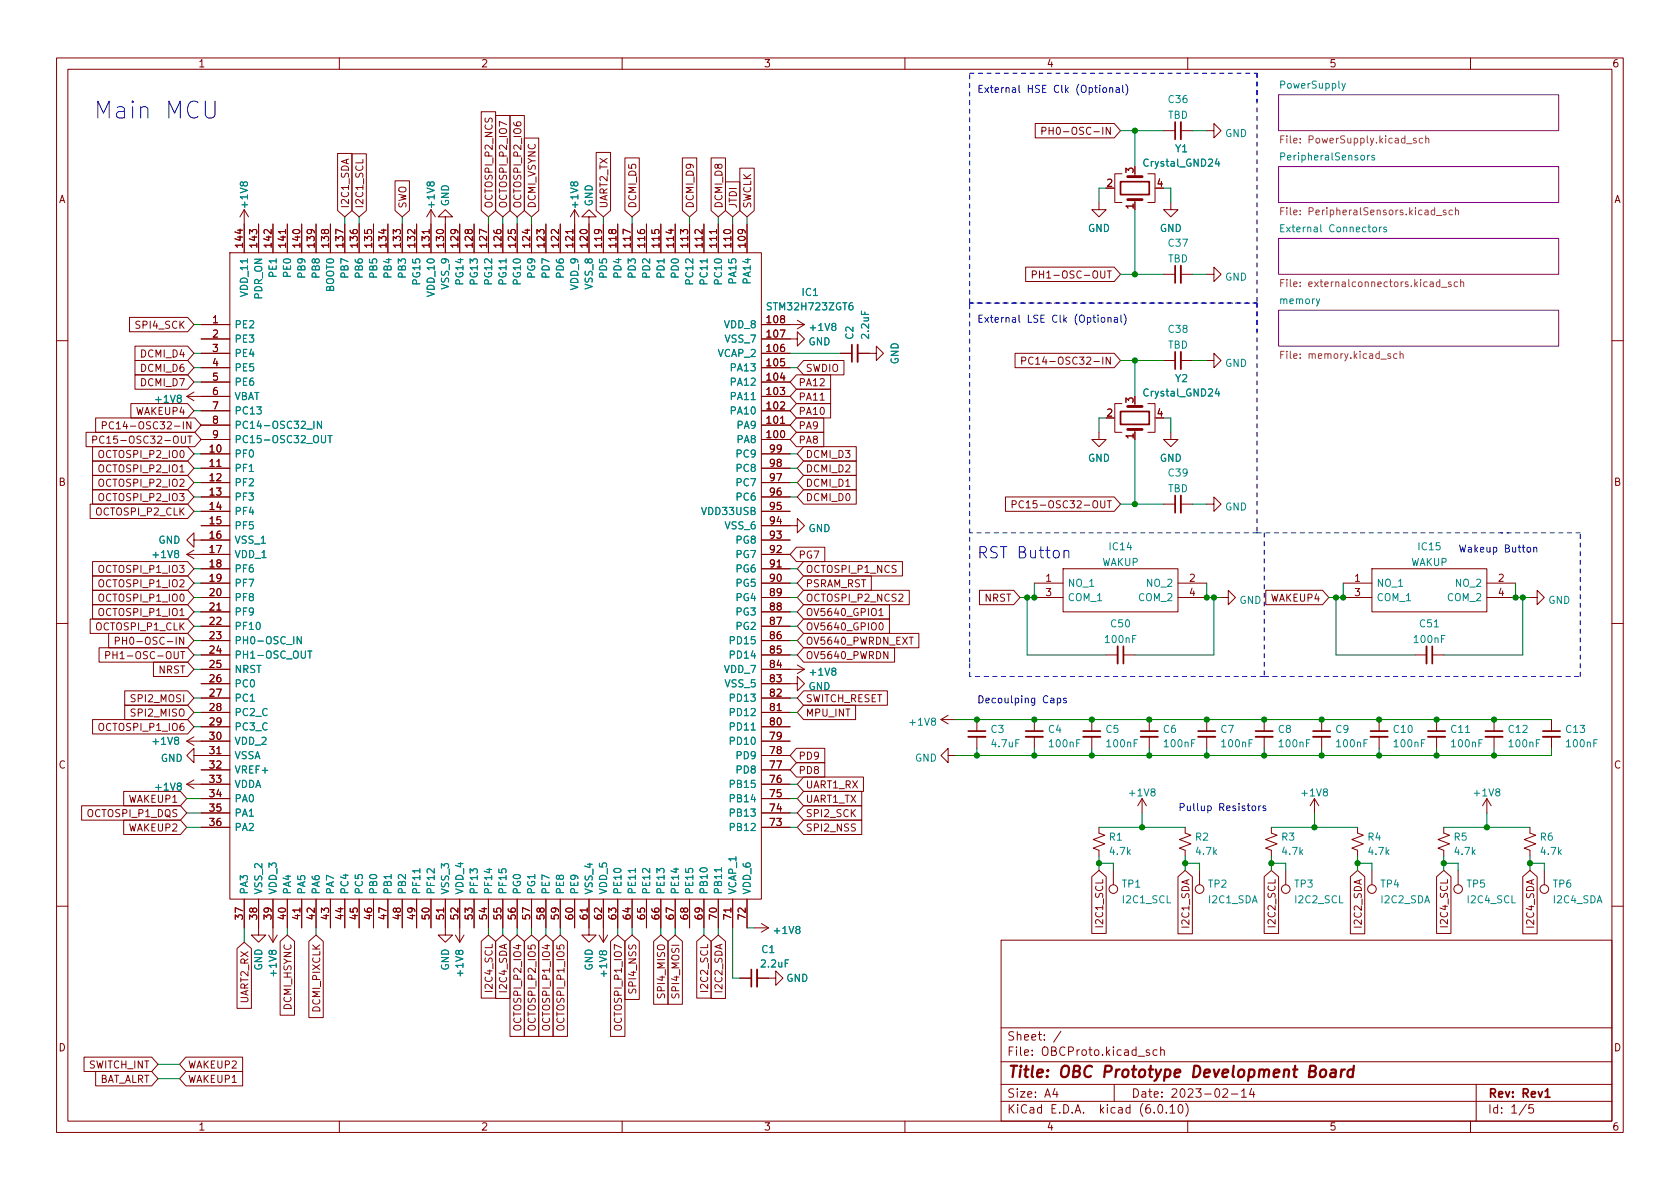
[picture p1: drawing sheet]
<svg xmlns="http://www.w3.org/2000/svg" width="297mm" height="210mm" viewBox="0 0 297 210" stroke-linecap="round" stroke-linejoin="round" font-family="sans-serif">
<defs><g id="words">
<text font-size="4.2" fill="#0000c2" x="16.5" y="21">Main MCU</text>
<text font-size="2.8" fill="#0000c2" x="172.7" y="98.8">RST Button</text>
<text font-size="2.8" fill="#840000" x="178" y="190.6">Title: OBC Prototype Development Board</text>
<g font-size="2.1" fill="#840000">
<text x="178" y="184">Sheet: /</text>
<text x="178" y="186.7">File: OBCProto.kicad_sch</text>
<text x="178" y="196.9">KiCad E.D.A. kicad (6.0.10)</text>
<text x="178" y="194.1">Size: A4</text>
<text x="200" y="194.1">Date: 2023-02-14</text>
<text x="263" y="194.1">Rev: Rev1</text>
<text x="263" y="196.9">Id: 1/5</text>
</g>
<g font-size="1.8" fill="#840000">
<text x="35" y="11.9">1</text>
<text x="85" y="11.9">2</text>
<text x="135" y="11.9">3</text>
<text x="185" y="11.9">4</text>
<text x="235" y="11.9">5</text>
<text x="285" y="11.9">6</text>
<text x="186.5" y="23.8">PH0-OSC-IN</text>
<text x="10.3" y="35.9">A</text>
<text x="195.7" y="33">2</text>
<text x="200.4" y="30.6" transform="rotate(-90 200.4 30.6)">3</text>
<text x="204.6" y="33">4</text>
<text x="285.3" y="35.9">A</text>
<text x="61.7" y="36.9" transform="rotate(-90 61.7 36.9)">I2C1_SDA</text>
<text x="64.2" y="36.9" transform="rotate(-90 64.2 36.9)">I2C1_SCL</text>
<text x="71.8" y="36.9" transform="rotate(-90 71.8 36.9)">SWO</text>
<text x="87.1" y="36.9" transform="rotate(-90 87.1 36.9)">OCTOSPI_P2_NCS</text>
<text x="89.6" y="36.9" transform="rotate(-90 89.6 36.9)">OCTOSPI_P2_IO7</text>
<text x="92.2" y="36.9" transform="rotate(-90 92.2 36.9)">OCTOSPI_P2_IO6</text>
<text x="94.7" y="36.9" transform="rotate(-90 94.7 36.9)">DCMI_VSYNC</text>
<text x="107.4" y="36.9" transform="rotate(-90 107.4 36.9)">UART2_TX</text>
<text x="112.5" y="36.9" transform="rotate(-90 112.5 36.9)">DCMI_D5</text>
<text x="122.6" y="36.9" transform="rotate(-90 122.6 36.9)">DCMI_D9</text>
<text x="127.7" y="36.9" transform="rotate(-90 127.7 36.9)">DCMI_D8</text>
<text x="130.3" y="36.9" transform="rotate(-90 130.3 36.9)">JTDI</text>
<text x="132.8" y="36.9" transform="rotate(-90 132.8 36.9)">SWCLK</text>
<text x="200.4" y="36.9" transform="rotate(-90 200.4 36.9)">1</text>
<text x="42.9" y="43.6" transform="rotate(-90 42.9 43.6)">144</text>
<text x="45.5" y="43.6" transform="rotate(-90 45.5 43.6)">143</text>
<text x="48" y="43.6" transform="rotate(-90 48 43.6)">142</text>
<text x="50.5" y="43.6" transform="rotate(-90 50.5 43.6)">141</text>
<text x="53.1" y="43.6" transform="rotate(-90 53.1 43.6)">140</text>
<text x="55.6" y="43.6" transform="rotate(-90 55.6 43.6)">139</text>
<text x="58.2" y="43.6" transform="rotate(-90 58.2 43.6)">138</text>
<text x="60.7" y="43.6" transform="rotate(-90 60.7 43.6)">137</text>
<text x="63.2" y="43.6" transform="rotate(-90 63.2 43.6)">136</text>
<text x="65.8" y="43.6" transform="rotate(-90 65.8 43.6)">135</text>
<text x="68.3" y="43.6" transform="rotate(-90 68.3 43.6)">134</text>
<text x="70.9" y="43.6" transform="rotate(-90 70.9 43.6)">133</text>
<text x="73.4" y="43.6" transform="rotate(-90 73.4 43.6)">132</text>
<text x="75.9" y="43.6" transform="rotate(-90 75.9 43.6)">131</text>
<text x="78.5" y="43.6" transform="rotate(-90 78.5 43.6)">130</text>
<text x="81" y="43.6" transform="rotate(-90 81 43.6)">129</text>
<text x="83.6" y="43.6" transform="rotate(-90 83.6 43.6)">128</text>
<text x="86.1" y="43.6" transform="rotate(-90 86.1 43.6)">127</text>
<text x="88.6" y="43.6" transform="rotate(-90 88.6 43.6)">126</text>
<text x="91.2" y="43.6" transform="rotate(-90 91.2 43.6)">125</text>
<text x="93.7" y="43.6" transform="rotate(-90 93.7 43.6)">124</text>
<text x="96.3" y="43.6" transform="rotate(-90 96.3 43.6)">123</text>
<text x="98.8" y="43.6" transform="rotate(-90 98.8 43.6)">122</text>
<text x="101.3" y="43.6" transform="rotate(-90 101.3 43.6)">121</text>
<text x="103.9" y="43.6" transform="rotate(-90 103.9 43.6)">120</text>
<text x="106.4" y="43.6" transform="rotate(-90 106.4 43.6)">119</text>
<text x="109" y="43.6" transform="rotate(-90 109 43.6)">118</text>
<text x="111.5" y="43.6" transform="rotate(-90 111.5 43.6)">117</text>
<text x="114" y="43.6" transform="rotate(-90 114 43.6)">116</text>
<text x="116.6" y="43.6" transform="rotate(-90 116.6 43.6)">115</text>
<text x="119.1" y="43.6" transform="rotate(-90 119.1 43.6)">114</text>
<text x="121.7" y="43.6" transform="rotate(-90 121.7 43.6)">113</text>
<text x="124.2" y="43.6" transform="rotate(-90 124.2 43.6)">112</text>
<text x="126.7" y="43.6" transform="rotate(-90 126.7 43.6)">111</text>
<text x="129.3" y="43.6" transform="rotate(-90 129.3 43.6)">110</text>
<text x="131.8" y="43.6" transform="rotate(-90 131.8 43.6)">109</text>
<text x="184.5" y="49.2">PH1-OSC-OUT</text>
<text x="24.3" y="58.1">SPI4_SCK</text>
<text x="37.6" y="57.1">1</text>
<text x="37.6" y="59.7">2</text>
<text x="135.7" y="59.7">107</text>
<text x="135.7" y="57.1">108</text>
<text x="25.1" y="65.7">DCMI_D6</text>
<text x="25.1" y="63.2">DCMI_D4</text>
<text x="37.6" y="62.2">3</text>
<text x="37.6" y="64.8">4</text>
<text x="135.7" y="64.8">105</text>
<text x="135.7" y="62.2">106</text>
<text x="142.4" y="65.7">SWDIO</text>
<text x="183.5" y="64.5">PC14-OSC32-IN</text>
<text x="25.1" y="68.3">DCMI_D7</text>
<text x="37.6" y="67.3">5</text>
<text x="37.6" y="69.8">6</text>
<text x="135.7" y="69.8">103</text>
<text x="135.7" y="67.3">104</text>
<text x="141.1" y="70.8">PA11</text>
<text x="141.1" y="68.3">PA12</text>
<text x="200.4" y="71.2" transform="rotate(-90 200.4 71.2)">3</text>
<text x="21" y="75.9">PC14-OSC32-IN</text>
<text x="24" y="73.4">WAKEUP4</text>
<text x="37.6" y="72.4">7</text>
<text x="37.6" y="74.9">8</text>
<text x="37.6" y="77.5">9</text>
<text x="135.7" y="77.5">100</text>
<text x="135.7" y="74.9">101</text>
<text x="135.7" y="72.4">102</text>
<text x="141.1" y="73.4">PA10</text>
<text x="141.1" y="75.9">PA9</text>
<text x="195.7" y="73.7">2</text>
<text x="200.4" y="77.6" transform="rotate(-90 200.4 77.6)">1</text>
<text x="204.6" y="73.7">4</text>
<text x="17.9" y="83.5">OCTOSPI_P2_IO1</text>
<text x="17.9" y="81">OCTOSPI_P2_IO0</text>
<text x="19" y="78.4">PC15-OSC32-OUT</text>
<text x="37.1" y="80">10</text>
<text x="37.1" y="82.5">11</text>
<text x="136.2" y="82.5">98</text>
<text x="136.2" y="80">99</text>
<text x="141.1" y="78.4">PA8</text>
<text x="142.4" y="83.5">DCMI_D2</text>
<text x="142.4" y="81">DCMI_D3</text>
<text x="10.3" y="85.9">B</text>
<text x="17.9" y="86.1">OCTOSPI_P2_IO2</text>
<text x="17.9" y="88.6">OCTOSPI_P2_IO3</text>
<text x="37.1" y="85.1">12</text>
<text x="37.1" y="87.6">13</text>
<text x="136.2" y="87.6">96</text>
<text x="136.2" y="85.1">97</text>
<text x="142.4" y="86.1">DCMI_D1</text>
<text x="142.4" y="88.6">DCMI_D0</text>
<text x="181.6" y="89.9">PC15-OSC32-OUT</text>
<text x="285.3" y="85.9">B</text>
<text x="17.1" y="91.1">OCTOSPI_P2_CLK</text>
<text x="37.1" y="90.2">14</text>
<text x="37.1" y="92.7">15</text>
<text x="37.1" y="95.2">16</text>
<text x="136.2" y="95.2">93</text>
<text x="136.2" y="92.7">94</text>
<text x="136.2" y="90.2">95</text>
<text x="17.9" y="101.3">OCTOSPI_P1_IO3</text>
<text x="37.1" y="97.8">17</text>
<text x="37.1" y="100.3">18</text>
<text x="136.2" y="100.3">91</text>
<text x="136.2" y="97.8">92</text>
<text x="141.1" y="98.8">PG7</text>
<text x="142.4" y="101.3">OCTOSPI_P1_NCS</text>
<text x="17.9" y="106.4">OCTOSPI_P1_IO0</text>
<text x="17.9" y="103.8">OCTOSPI_P1_IO2</text>
<text x="37.1" y="102.9">19</text>
<text x="37.1" y="105.4">20</text>
<text x="37.1" y="107.9">21</text>
<text x="136.2" y="107.9">88</text>
<text x="136.2" y="105.4">89</text>
<text x="136.2" y="102.9">90</text>
<text x="142.4" y="106.4">OCTOSPI_P2_NCS2</text>
<text x="142.4" y="103.8">PSRAM_RST</text>
<text x="174.1" y="106.4">NRST</text>
<text x="184.9" y="102.9">1</text>
<text x="184.9" y="105.4">3</text>
<text x="210.3" y="102.9">2</text>
<text x="210.3" y="105.4">4</text>
<text x="224.7" y="106.4">WAKEUP4</text>
<text x="239.5" y="102.9">1</text>
<text x="239.5" y="105.4">3</text>
<text x="264.9" y="102.9">2</text>
<text x="264.9" y="105.4">4</text>
<text x="17.1" y="111.5">OCTOSPI_P1_CLK</text>
<text x="17.9" y="108.9">OCTOSPI_P1_IO1</text>
<text x="37.1" y="110.5">22</text>
<text x="37.1" y="113">23</text>
<text x="136.2" y="113">86</text>
<text x="136.2" y="110.5">87</text>
<text x="142.4" y="108.9">OV5640_GPIO1</text>
<text x="142.4" y="111.5">OV5640_GPIO0</text>
<text x="20.7" y="116.5">PH1-OSC-OUT</text>
<text x="22.6" y="114">PH0-OSC-IN</text>
<text x="28" y="119.1">NRST</text>
<text x="37.1" y="115.6">24</text>
<text x="37.1" y="118.1">25</text>
<text x="136.2" y="118.1">84</text>
<text x="136.2" y="115.6">85</text>
<text x="142.4" y="116.5">OV5640_PWRDN</text>
<text x="142.4" y="114">OV5640_PWRDN_EXT</text>
<text x="23.5" y="124.2">SPI2_MOSI</text>
<text x="37.1" y="120.6">26</text>
<text x="37.1" y="123.2">27</text>
<text x="37.1" y="125.7">28</text>
<text x="136.2" y="125.7">81</text>
<text x="136.2" y="123.2">82</text>
<text x="136.2" y="120.6">83</text>
<text x="142.4" y="124.2">SWITCH_RESET</text>
<text x="17.9" y="129.2">OCTOSPI_P1_IO6</text>
<text x="23.5" y="126.7">SPI2_MISO</text>
<text x="37.1" y="128.3">29</text>
<text x="37.1" y="130.8">30</text>
<text x="136.2" y="130.8">79</text>
<text x="136.2" y="128.3">80</text>
<text x="142.4" y="126.7">MPU_INT</text>
<text x="10.3" y="135.9">C</text>
<text x="37.1" y="133.3">31</text>
<text x="37.1" y="135.9">32</text>
<text x="136.2" y="135.9">77</text>
<text x="136.2" y="133.3">78</text>
<text x="141.1" y="134.3">PD9</text>
<text x="141.1" y="136.9">PD8</text>
<text x="285.3" y="135.9">C</text>
<text x="22.7" y="141.9">WAKEUP1</text>
<text x="37.1" y="138.4">33</text>
<text x="37.1" y="141">34</text>
<text x="37.1" y="143.5">35</text>
<text x="136.2" y="143.5">74</text>
<text x="136.2" y="141">75</text>
<text x="136.2" y="138.4">76</text>
<text x="142.4" y="139.4">UART1_RX</text>
<text x="142.4" y="141.9">UART1_TX</text>
<text x="15.7" y="144.5">OCTOSPI_P1_DQS</text>
<text x="22.7" y="147">WAKEUP2</text>
<text x="37.1" y="146">36</text>
<text x="136.2" y="146">73</text>
<text x="142.4" y="144.5">SPI2_SCK</text>
<text x="142.4" y="147">SPI2_NSS</text>
<text x="42.9" y="162.5" transform="rotate(-90 42.9 162.5)">37</text>
<text x="45.5" y="162.5" transform="rotate(-90 45.5 162.5)">38</text>
<text x="48" y="162.5" transform="rotate(-90 48 162.5)">39</text>
<text x="50.5" y="162.5" transform="rotate(-90 50.5 162.5)">40</text>
<text x="53.1" y="162.5" transform="rotate(-90 53.1 162.5)">41</text>
<text x="55.6" y="162.5" transform="rotate(-90 55.6 162.5)">42</text>
<text x="58.2" y="162.5" transform="rotate(-90 58.2 162.5)">43</text>
<text x="60.7" y="162.5" transform="rotate(-90 60.7 162.5)">44</text>
<text x="63.2" y="162.5" transform="rotate(-90 63.2 162.5)">45</text>
<text x="65.8" y="162.5" transform="rotate(-90 65.8 162.5)">46</text>
<text x="68.3" y="162.5" transform="rotate(-90 68.3 162.5)">47</text>
<text x="70.9" y="162.5" transform="rotate(-90 70.9 162.5)">48</text>
<text x="73.4" y="162.5" transform="rotate(-90 73.4 162.5)">49</text>
<text x="75.9" y="162.5" transform="rotate(-90 75.9 162.5)">50</text>
<text x="78.5" y="162.5" transform="rotate(-90 78.5 162.5)">51</text>
<text x="81" y="162.5" transform="rotate(-90 81 162.5)">52</text>
<text x="83.6" y="162.5" transform="rotate(-90 83.6 162.5)">53</text>
<text x="86.1" y="162.5" transform="rotate(-90 86.1 162.5)">54</text>
<text x="88.6" y="162.5" transform="rotate(-90 88.6 162.5)">55</text>
<text x="91.2" y="162.5" transform="rotate(-90 91.2 162.5)">56</text>
<text x="93.7" y="162.5" transform="rotate(-90 93.7 162.5)">57</text>
<text x="96.3" y="162.5" transform="rotate(-90 96.3 162.5)">58</text>
<text x="98.8" y="162.5" transform="rotate(-90 98.8 162.5)">59</text>
<text x="101.3" y="162.5" transform="rotate(-90 101.3 162.5)">60</text>
<text x="103.9" y="162.5" transform="rotate(-90 103.9 162.5)">61</text>
<text x="106.4" y="162.5" transform="rotate(-90 106.4 162.5)">62</text>
<text x="109" y="162.5" transform="rotate(-90 109 162.5)">63</text>
<text x="111.5" y="162.5" transform="rotate(-90 111.5 162.5)">64</text>
<text x="114" y="162.5" transform="rotate(-90 114 162.5)">65</text>
<text x="116.6" y="162.5" transform="rotate(-90 116.6 162.5)">66</text>
<text x="119.1" y="162.5" transform="rotate(-90 119.1 162.5)">67</text>
<text x="121.7" y="162.5" transform="rotate(-90 121.7 162.5)">68</text>
<text x="124.2" y="162.5" transform="rotate(-90 124.2 162.5)">69</text>
<text x="126.7" y="162.5" transform="rotate(-90 126.7 162.5)">70</text>
<text x="129.3" y="162.5" transform="rotate(-90 129.3 162.5)">71</text>
<text x="131.8" y="162.5" transform="rotate(-90 131.8 162.5)">72</text>
<text x="195" y="163.6" transform="rotate(-90 195 163.6)">I2C1_SCL</text>
<text x="210.3" y="163.8" transform="rotate(-90 210.3 163.8)">I2C1_SDA</text>
<text x="225.5" y="163.6" transform="rotate(-90 225.5 163.6)">I2C2_SCL</text>
<text x="240.8" y="163.8" transform="rotate(-90 240.8 163.8)">I2C2_SDA</text>
<text x="256" y="163.6" transform="rotate(-90 256 163.6)">I2C4_SCL</text>
<text x="271.2" y="163.8" transform="rotate(-90 271.2 163.8)">I2C4_SDA</text>
<text x="43.9" y="177.4" transform="rotate(-90 43.9 177.4)">UART2_RX</text>
<text x="51.5" y="178.5" transform="rotate(-90 51.5 178.5)">DCMI_HSYNC</text>
<text x="56.6" y="178.8" transform="rotate(-90 56.6 178.8)">DCMI_PIXCLK</text>
<text x="87.1" y="175" transform="rotate(-90 87.1 175)">I2C4_SCL</text>
<text x="89.6" y="175.2" transform="rotate(-90 89.6 175.2)">I2C4_SDA</text>
<text x="112.5" y="175.2" transform="rotate(-90 112.5 175.2)">SPI4_NSS</text>
<text x="117.6" y="176.1" transform="rotate(-90 117.6 176.1)">SPI4_MISO</text>
<text x="120.1" y="176.1" transform="rotate(-90 120.1 176.1)">SPI4_MOSI</text>
<text x="125.2" y="175" transform="rotate(-90 125.2 175)">I2C2_SCL</text>
<text x="127.7" y="175.2" transform="rotate(-90 127.7 175.2)">I2C2_SDA</text>
<text x="10.3" y="185.9">D</text>
<text x="92.2" y="181.7" transform="rotate(-90 92.2 181.7)">OCTOSPI_P2_IO4</text>
<text x="94.7" y="181.7" transform="rotate(-90 94.7 181.7)">OCTOSPI_P2_IO5</text>
<text x="97.2" y="181.7" transform="rotate(-90 97.2 181.7)">OCTOSPI_P1_IO4</text>
<text x="99.8" y="181.7" transform="rotate(-90 99.8 181.7)">OCTOSPI_P1_IO5</text>
<text x="109.9" y="181.7" transform="rotate(-90 109.9 181.7)">OCTOSPI_P1_IO7</text>
<text x="285.3" y="185.9">D</text>
<text x="15.7" y="188.9">SWITCH_INT</text>
<text x="17.2" y="191.5">BAT_ALRT</text>
<text x="33.2" y="188.9">WAKEUP2</text>
<text x="33.2" y="191.5">WAKEUP1</text>
<text x="35" y="199.9">1</text>
<text x="85" y="199.9">2</text>
<text x="135" y="199.9">3</text>
<text x="185" y="199.9">4</text>
<text x="235" y="199.9">5</text>
<text x="285" y="199.9">6</text>
</g>
<g font-size="1.8" fill="#0000c2">
<text x="172.7" y="16.4">External HSE Clk (Optional)</text>
<text x="172.7" y="57">External LSE Clk (Optional)</text>
<text x="257.8" y="97.7">Wakeup Button</text>
<text x="172.7" y="124.4">Decoulping Caps</text>
<text x="208.3" y="143.4">Pullup Resistors</text>
</g>
<g font-size="1.8" fill="#008484">
<text x="226.5" y="15.7">PowerSupply</text>
<text x="206.5" y="21">TBD</text>
<text x="206.7" y="18.2">C36</text>
<text x="202.5" y="29.5">Crystal_GND24</text>
<text x="207.8" y="26.9">Y1</text>
<text x="216.6" y="24.2">GND</text>
<text x="226.9" y="28.4">PeripheralSensors</text>
<text x="43.8" y="36.5" transform="rotate(-90 43.8 36.5)">+1V8</text>
<text x="76.8" y="36.5" transform="rotate(-90 76.8 36.5)">+1V8</text>
<text x="79.4" y="36.5" transform="rotate(-90 79.4 36.5)">GND</text>
<text x="102.2" y="36.5" transform="rotate(-90 102.2 36.5)">+1V8</text>
<text x="104.8" y="36.5" transform="rotate(-90 104.8 36.5)">GND</text>
<text x="192.3" y="41">GND</text>
<text x="205" y="41">GND</text>
<text x="227.1" y="41.1">External Connectors</text>
<text x="206.5" y="46.4">TBD</text>
<text x="206.7" y="43.6">C37</text>
<text x="43.8" y="52.1" transform="rotate(-90 43.8 52.1)">VDD_11</text>
<text x="46.4" y="52.8" transform="rotate(-90 46.4 52.8)">PDR_ON</text>
<text x="48.9" y="48.8" transform="rotate(-90 48.9 48.8)">PE1</text>
<text x="51.4" y="48.8" transform="rotate(-90 51.4 48.8)">PE0</text>
<text x="54" y="48.9" transform="rotate(-90 54 48.9)">PB9</text>
<text x="56.5" y="48.9" transform="rotate(-90 56.5 48.9)">PB8</text>
<text x="59.1" y="51.6" transform="rotate(-90 59.1 51.6)">BOOT0</text>
<text x="61.6" y="48.9" transform="rotate(-90 61.6 48.9)">PB7</text>
<text x="64.1" y="48.9" transform="rotate(-90 64.1 48.9)">PB6</text>
<text x="66.7" y="48.9" transform="rotate(-90 66.7 48.9)">PB5</text>
<text x="69.2" y="48.9" transform="rotate(-90 69.2 48.9)">PB4</text>
<text x="71.8" y="48.9" transform="rotate(-90 71.8 48.9)">PB3</text>
<text x="74.3" y="50" transform="rotate(-90 74.3 50)">PG15</text>
<text x="76.8" y="52.1" transform="rotate(-90 76.8 52.1)">VDD_10</text>
<text x="79.4" y="51" transform="rotate(-90 79.4 51)">VSS_9</text>
<text x="81.9" y="50" transform="rotate(-90 81.9 50)">PG14</text>
<text x="84.5" y="50" transform="rotate(-90 84.5 50)">PG13</text>
<text x="87" y="50" transform="rotate(-90 87 50)">PG12</text>
<text x="89.5" y="50" transform="rotate(-90 89.5 50)">PG11</text>
<text x="92.1" y="50" transform="rotate(-90 92.1 50)">PG10</text>
<text x="94.6" y="49" transform="rotate(-90 94.6 49)">PG9</text>
<text x="97.2" y="48.9" transform="rotate(-90 97.2 48.9)">PD7</text>
<text x="99.7" y="48.9" transform="rotate(-90 99.7 48.9)">PD6</text>
<text x="102.2" y="51.2" transform="rotate(-90 102.2 51.2)">VDD_9</text>
<text x="104.8" y="51" transform="rotate(-90 104.8 51)">VSS_8</text>
<text x="107.3" y="48.9" transform="rotate(-90 107.3 48.9)">PD5</text>
<text x="109.9" y="48.9" transform="rotate(-90 109.9 48.9)">PD4</text>
<text x="112.4" y="48.9" transform="rotate(-90 112.4 48.9)">PD3</text>
<text x="114.9" y="48.9" transform="rotate(-90 114.9 48.9)">PD2</text>
<text x="117.5" y="48.9" transform="rotate(-90 117.5 48.9)">PD1</text>
<text x="120" y="48.9" transform="rotate(-90 120 48.9)">PD0</text>
<text x="122.6" y="49.9" transform="rotate(-90 122.6 49.9)">PC12</text>
<text x="125.1" y="49.9" transform="rotate(-90 125.1 49.9)">PC11</text>
<text x="127.6" y="49.9" transform="rotate(-90 127.6 49.9)">PC10</text>
<text x="130.2" y="49.9" transform="rotate(-90 130.2 49.9)">PA15</text>
<text x="132.7" y="49.9" transform="rotate(-90 132.7 49.9)">PA14</text>
<text x="141.9" y="52.3">IC1</text>
<text x="216.6" y="49.6">GND</text>
<text x="226.4" y="53.8">memory</text>
<text x="41.4" y="58">PE2</text>
<text x="128.2" y="58">VDD_8</text>
<text x="136" y="54.9">STM32H723ZGT6</text>
<text x="143.4" y="58.5">+1V8</text>
<text x="150.9" y="60" transform="rotate(-90 150.9 60)">C2</text>
<text x="153.6" y="59.8" transform="rotate(-90 153.6 59.8)">2.2uF</text>
<text x="206.7" y="58.9">C38</text>
<text x="41.4" y="60.6">PE3</text>
<text x="41.4" y="63.1">PE4</text>
<text x="41.4" y="65.7">PE5</text>
<text x="127" y="63.1">VCAP_2</text>
<text x="128.4" y="60.6">VSS_7</text>
<text x="129.4" y="65.7">PA13</text>
<text x="142.9" y="61.1">GND</text>
<text x="158.9" y="64.4" transform="rotate(-90 158.9 64.4)">GND</text>
<text x="206.5" y="61.6">TBD</text>
<text x="216.6" y="64.9">GND</text>
<text x="27.7" y="71.2">+1V8</text>
<text x="41.4" y="68.2">PE6</text>
<text x="41.4" y="70.7">VBAT</text>
<text x="129.4" y="70.7">PA11</text>
<text x="129.4" y="68.2">PA12</text>
<text x="202.5" y="70.1">Crystal_GND24</text>
<text x="207.8" y="67.6">Y2</text>
<text x="41.4" y="73.3">PC13</text>
<text x="41.4" y="75.8">PC14-OSC32_IN</text>
<text x="129.4" y="73.3">PA10</text>
<text x="130.4" y="75.8">PA9</text>
<text x="41.4" y="80.9">PF0</text>
<text x="41.4" y="83.4">PF1</text>
<text x="41.4" y="78.4">PC15-OSC32_OUT</text>
<text x="130.4" y="78.4">PA8</text>
<text x="130.4" y="83.4">PC8</text>
<text x="130.4" y="80.9">PC9</text>
<text x="192.3" y="81.6">GND</text>
<text x="205" y="81.6">GND</text>
<text x="41.4" y="86">PF2</text>
<text x="41.4" y="88.5">PF3</text>
<text x="130.4" y="88.5">PC6</text>
<text x="130.4" y="86">PC7</text>
<text x="206.5" y="87">TBD</text>
<text x="206.7" y="84.3">C39</text>
<text x="41.4" y="91.1">PF4</text>
<text x="41.4" y="93.6">PF5</text>
<text x="124.4" y="91.1">VDD33USB</text>
<text x="128.4" y="93.6">VSS_6</text>
<text x="142.9" y="94.1">GND</text>
<text x="216.6" y="90.3">GND</text>
<text x="27.2" y="98.7">+1V8</text>
<text x="28" y="96.1">GND</text>
<text x="41.4" y="96.1">VSS_1</text>
<text x="41.4" y="98.7">VDD_1</text>
<text x="41.4" y="101.2">PF6</text>
<text x="130.3" y="101.2">PG6</text>
<text x="130.3" y="98.7">PG7</text>
<text x="130.3" y="96.1">PG8</text>
<text x="194.8" y="100.1">WAKUP</text>
<text x="196.3" y="97.3">IC14</text>
<text x="249.4" y="100.1">WAKUP</text>
<text x="250.9" y="97.3">IC15</text>
<text x="41.4" y="103.8">PF7</text>
<text x="41.4" y="106.3">PF8</text>
<text x="130.3" y="106.3">PG4</text>
<text x="130.3" y="103.8">PG5</text>
<text x="188.7" y="103.8">NO_1</text>
<text x="188.7" y="106.3">COM_1</text>
<text x="201.4" y="106.3">COM_2</text>
<text x="202.9" y="103.8">NO_2</text>
<text x="219.1" y="106.8">GND</text>
<text x="243.3" y="103.8">NO_1</text>
<text x="243.3" y="106.3">COM_1</text>
<text x="256" y="106.3">COM_2</text>
<text x="257.5" y="103.8">NO_2</text>
<text x="273.7" y="106.8">GND</text>
<text x="41.4" y="108.8">PF9</text>
<text x="41.4" y="111.4">PF10</text>
<text x="41.4" y="113.9">PH0-OSC_IN</text>
<text x="129.4" y="113.9">PD15</text>
<text x="130.3" y="111.4">PG2</text>
<text x="130.3" y="108.8">PG3</text>
<text x="195.6" y="113.7">100nF</text>
<text x="196.5" y="110.9">C50</text>
<text x="250.2" y="113.7">100nF</text>
<text x="251.1" y="110.9">C51</text>
<text x="41.4" y="116.5">PH1-OSC_OUT</text>
<text x="41.4" y="119">NRST</text>
<text x="128.2" y="119">VDD_7</text>
<text x="129.4" y="116.5">PD14</text>
<text x="143.4" y="119.5">+1V8</text>
<text x="41.4" y="121.5">PC0</text>
<text x="41.4" y="124.1">PC1</text>
<text x="128.4" y="121.5">VSS_5</text>
<text x="129.4" y="124.1">PD13</text>
<text x="142.9" y="122">GND</text>
<text x="27.2" y="131.7">+1V8</text>
<text x="41.4" y="126.6">PC2_C</text>
<text x="41.4" y="129.2">PC3_C</text>
<text x="41.4" y="131.7">VDD_2</text>
<text x="129.4" y="131.7">PD10</text>
<text x="129.4" y="129.2">PD11</text>
<text x="129.4" y="126.6">PD12</text>
<text x="161" y="128.3">+1V8</text>
<text x="175.2" y="129.6">C3</text>
<text x="185.4" y="129.6">C4</text>
<text x="195.6" y="129.6">C5</text>
<text x="205.7" y="129.6">C6</text>
<text x="215.9" y="129.6">C7</text>
<text x="226" y="129.6">C8</text>
<text x="236.2" y="129.6">C9</text>
<text x="246.5" y="129.6">C10</text>
<text x="256.6" y="129.6">C11</text>
<text x="266.8" y="129.6">C12</text>
<text x="276.9" y="129.6">C13</text>
<text x="28.4" y="134.7">GND</text>
<text x="41.4" y="134.2">VSSA</text>
<text x="41.4" y="136.8">VREF+</text>
<text x="130.4" y="136.8">PD8</text>
<text x="130.4" y="134.2">PD9</text>
<text x="161.8" y="134.7">GND</text>
<text x="175.4" y="132.1">4.7uF</text>
<text x="185.7" y="132.1">100nF</text>
<text x="195.8" y="132.1">100nF</text>
<text x="206" y="132.1">100nF</text>
<text x="216.1" y="132.1">100nF</text>
<text x="226.3" y="132.1">100nF</text>
<text x="236.5" y="132.1">100nF</text>
<text x="246.6" y="132.1">100nF</text>
<text x="256.8" y="132.1">100nF</text>
<text x="266.9" y="132.1">100nF</text>
<text x="277.1" y="132.1">100nF</text>
<text x="27.7" y="139.8">+1V8</text>
<text x="41.4" y="139.3">VDDA</text>
<text x="41.4" y="141.9">PA0</text>
<text x="129.4" y="141.9">PB14</text>
<text x="129.4" y="139.3">PB15</text>
<text x="199.8" y="140.8">+1V8</text>
<text x="230.3" y="140.8">+1V8</text>
<text x="260.8" y="140.8">+1V8</text>
<text x="41.4" y="144.4">PA1</text>
<text x="41.4" y="146.9">PA2</text>
<text x="129.4" y="146.9">PB12</text>
<text x="129.4" y="144.4">PB13</text>
<text x="196.1" y="148.6">R1</text>
<text x="211.4" y="148.6">R2</text>
<text x="226.6" y="148.6">R3</text>
<text x="241.9" y="148.6">R4</text>
<text x="257.1" y="148.6">R5</text>
<text x="272.3" y="148.6">R6</text>
<text x="196.3" y="151.2">4.7k</text>
<text x="211.6" y="151.2">4.7k</text>
<text x="226.8" y="151.2">4.7k</text>
<text x="242.1" y="151.2">4.7k</text>
<text x="257.3" y="151.2">4.7k</text>
<text x="272.5" y="151.2">4.7k</text>
<text x="43.8" y="158.2" transform="rotate(-90 43.8 158.2)">PA3</text>
<text x="46.4" y="158.2" transform="rotate(-90 46.4 158.2)">VSS_2</text>
<text x="48.9" y="158.2" transform="rotate(-90 48.9 158.2)">VDD_3</text>
<text x="51.4" y="158.2" transform="rotate(-90 51.4 158.2)">PA4</text>
<text x="54" y="158.2" transform="rotate(-90 54 158.2)">PA5</text>
<text x="56.5" y="158.2" transform="rotate(-90 56.5 158.2)">PA6</text>
<text x="59.1" y="158.2" transform="rotate(-90 59.1 158.2)">PA7</text>
<text x="61.6" y="158.2" transform="rotate(-90 61.6 158.2)">PC4</text>
<text x="64.1" y="158.2" transform="rotate(-90 64.1 158.2)">PC5</text>
<text x="66.7" y="158.2" transform="rotate(-90 66.7 158.2)">PB0</text>
<text x="69.2" y="158.2" transform="rotate(-90 69.2 158.2)">PB1</text>
<text x="71.8" y="158.2" transform="rotate(-90 71.8 158.2)">PB2</text>
<text x="74.3" y="158.2" transform="rotate(-90 74.3 158.2)">PF11</text>
<text x="76.8" y="158.2" transform="rotate(-90 76.8 158.2)">PF12</text>
<text x="79.4" y="158.2" transform="rotate(-90 79.4 158.2)">VSS_3</text>
<text x="81.9" y="158.2" transform="rotate(-90 81.9 158.2)">VDD_4</text>
<text x="84.5" y="158.2" transform="rotate(-90 84.5 158.2)">PF13</text>
<text x="87" y="158.2" transform="rotate(-90 87 158.2)">PF14</text>
<text x="89.5" y="158.2" transform="rotate(-90 89.5 158.2)">PF15</text>
<text x="92.1" y="158.2" transform="rotate(-90 92.1 158.2)">PG0</text>
<text x="94.6" y="158.2" transform="rotate(-90 94.6 158.2)">PG1</text>
<text x="97.2" y="158.2" transform="rotate(-90 97.2 158.2)">PE7</text>
<text x="99.7" y="158.2" transform="rotate(-90 99.7 158.2)">PE8</text>
<text x="102.2" y="158.2" transform="rotate(-90 102.2 158.2)">PE9</text>
<text x="104.8" y="158.2" transform="rotate(-90 104.8 158.2)">VSS_4</text>
<text x="107.3" y="158.2" transform="rotate(-90 107.3 158.2)">VDD_5</text>
<text x="109.9" y="158.2" transform="rotate(-90 109.9 158.2)">PE10</text>
<text x="112.4" y="158.2" transform="rotate(-90 112.4 158.2)">PE11</text>
<text x="114.9" y="158.2" transform="rotate(-90 114.9 158.2)">PE12</text>
<text x="117.5" y="158.2" transform="rotate(-90 117.5 158.2)">PE13</text>
<text x="120" y="158.2" transform="rotate(-90 120 158.2)">PE14</text>
<text x="122.6" y="158.2" transform="rotate(-90 122.6 158.2)">PE15</text>
<text x="125.1" y="158.2" transform="rotate(-90 125.1 158.2)">PB10</text>
<text x="127.6" y="158.2" transform="rotate(-90 127.6 158.2)">PB11</text>
<text x="130.2" y="158.2" transform="rotate(-90 130.2 158.2)">VCAP_1</text>
<text x="132.7" y="158.2" transform="rotate(-90 132.7 158.2)">VDD_6</text>
<text x="198.4" y="156.9">TP1</text>
<text x="198.6" y="159.7">I2C1_SCL</text>
<text x="213.7" y="156.9">TP2</text>
<text x="213.8" y="159.7">I2C1_SDA</text>
<text x="228.9" y="156.9">TP3</text>
<text x="229.1" y="159.7">I2C2_SCL</text>
<text x="244.1" y="156.9">TP4</text>
<text x="244.2" y="159.7">I2C2_SDA</text>
<text x="259.4" y="156.9">TP5</text>
<text x="259.5" y="159.7">I2C4_SCL</text>
<text x="274.6" y="156.9">TP6</text>
<text x="274.7" y="159.7">I2C4_SDA</text>
<text x="137.1" y="165.1">+1V8</text>
<text x="46.4" y="171.6" transform="rotate(-90 46.4 171.6)">GND</text>
<text x="48.9" y="172.4" transform="rotate(-90 48.9 172.4)">+1V8</text>
<text x="79.4" y="171.6" transform="rotate(-90 79.4 171.6)">GND</text>
<text x="81.9" y="172.4" transform="rotate(-90 81.9 172.4)">+1V8</text>
<text x="104.8" y="171.6" transform="rotate(-90 104.8 171.6)">GND</text>
<text x="107.3" y="172.5" transform="rotate(-90 107.3 172.5)">+1V8</text>
<text x="134.7" y="171.1">2.2uF</text>
<text x="134.7" y="168.5">C1</text>
<text x="139" y="173.6">GND</text>
</g>
<g font-size="1.8" fill="#848400">
<text x="227.3" y="25.4">File: PowerSupply.kicad_sch</text>
<text x="227.8" y="38.1">File: PeripheralSensors.kicad_sch</text>
<text x="227.9" y="50.8">File: externalconnectors.kicad_sch</text>
<text x="227.2" y="63.5">File: memory.kicad_sch</text>
</g>
</g></defs>
<g fill="none" stroke="#840000" stroke-width=".18">
<path d="M10 10.2h277v190.1h-277zM12 12.2h273v186.1h-273zM60 10.2v2M85.1 19.8h2.5v17.4l-1.2 1.1-1.3-1.1zM110 10.2v2M160 10.2v2M210 10.2v2M260 10.2v2M43.2 37.1v7.6M43.2 37.1l-.8 1.2M43.2 37.1l.7 1.2M45.7 39.6v5.1"/>
<path d="M48.3 39.6v5.1M50.8 39.6v5.1M53.3 39.6v5.1M55.9 39.6v5.1M58.4 39.6v5.1M59.7 27.1h2.5v10.1l-1.2 1.1-1.3-1.1zM61 39.6v5.1M62.2 27.2h2.6v10l-1.3 1.1-1.3-1.1zM63.5 39.6v5.1M66 39.6v5.1M68.6 39.6v5.1M69.8 32h2.6v5.2l-1.3 1.1-1.3-1.1z"/>
<path d="M71.1 39.6v5.1M73.7 39.6v5.1M76.2 37.1v7.6M76.2 37.1l-.8 1.2M76.2 37.1l.8 1.2M78.7 38.3h1.3l-1.3-1.2-1.2 1.2h1.2v6.4M81.3 39.6v5.1M83.8 39.6v5.1M86.4 39.6v5.1M87.6 20.4h2.6v16.8l-1.3 1.1-1.3-1.1zM88.9 39.6v5.1M90.2 20.4h2.5v16.8l-1.3 1.1-1.2-1.1z"/>
<path d="M91.4 39.6v5.1M92.7 24.4h2.6v12.8l-1.3 1.1-1.3-1.1zM94 39.6v5.1M96.5 39.6v5.1M99.1 39.6v5.1M101.6 37.1v7.6M101.6 37.1l-.8 1.2M101.6 37.1l.8 1.2M104.1 38.3h1.3l-1.3-1.2-1.2 1.2h1.2v6.4M105.4 27h2.6v10.2l-1.3 1.1-1.3-1.1zM106.7 39.6v5.1M109.2 39.6v5.1"/>
<path d="M110.5 27.9h2.5v9.3l-1.2 1.1-1.3-1.1zM111.8 39.6v5.1M114.3 39.6v5.1M116.8 39.6v5.1M119.4 39.6v5.1M120.6 27.9h2.6v9.3l-1.3 1.1-1.3-1.1zM121.9 39.6v5.1M124.5 39.6v5.1M125.7 27.9h2.6v9.3l-1.3 1.1-1.3-1.1zM127 39.6v5.1M128.3 32.2h2.5v5l-1.3 1.1-1.2-1.1zM129.5 39.6v5.1"/>
<path d="M130.8 29.7h2.6v7.5l-1.3 1.1-1.3-1.1zM132.1 39.6v5.1M183 21.8h14l1.1 1.3-1.1 1.3h-14zM184.2 23.2l.6-.1 .1-.2v-.3l-.7-.1v1.3M185.5 23.1h.7M185.5 22.5v1.3M194.3 35.8v1.3h1.3l-1.3 1.2-1.3-1.2h1.3M198.4 30.7h-1.3v5.1h1.3M200.7 30.7v.5M200.7 35.3v.5M202.9 30.7h1.3v5.1h-1.3M205.7 23.1h2.1"/>
<path d="M207 35.8v1.3h1.3l-1.3 1.2-1.3-1.2h1.3M208.8 23.1h2M213.4 23.1h1.2v-1.3l1.3 1.3-1.3 1.3v-1.3M22.9 56.1h10.3l1.1 1.3-1.1 1.3h-10.3zM35.6 57.4h5M35.6 59.9h5M40.6 44.7h94v114.3h-94zM134.6 59.9h6.4v-1.2l1.2 1.2-1.2 1.3v-1.3M134.6 57.4h7.6M141 56.6l1.2 .8M142.2 57.4l-1.2 .8M181.3 47.2h15.7l1.1 1.3-1.1 1.3h-15.7z"/>
<path d="M182.5 48.6l.6-.1 .1-.2v-.3l-.7-.1v1.3M183.8 48.5h.7M183.8 47.9v1.3M205.7 48.5h2.1M208.8 48.5h2M213.4 48.5h1.2v-1.3l1.3 1.3-1.3 1.3v-1.3M10 60.2h2M15.2 76.4h19.2l1.2 1.3-1.2 1.3h-19.2zM16.4 79h16.8l1.1 1.3-1.1 1.2h-16.8zM16.4 77.8l.6-.1 .1-.2v-.3l-.7-.1v1.3M16.9 73.9h17.5l1.2 1.3-1.2 1.2h-17.5zM18.1 75.2h.6l.1-.2v-.3l-.7-.1v1.2"/>
<path d="M18.4 77.2a.6 .6 0 0 0-.8 .5 .6 .6 0 0 0 .5 .7l.3-.1M20.1 74.7a.6 .6 0 0 0-.9 .4 .6 .6 0 0 0 .6 .7l.3-.1M23.1 71.4h10.1l1.1 1.2-1.1 1.3h-10.1zM23.9 66.3h9.3l1.1 1.3-1.1 1.2h-9.3zM23.9 63.7h9.3l1.1 1.3-1.1 1.3h-9.3zM23.9 61.2h9.3l1.1 1.3-1.1 1.2h-9.3zM33 70.1h7.6M33 70.1l1.3 .8M34.3 69.3l-1.3 .8M35.6 77.7h5M35.6 75.2h5M35.6 72.6h5"/>
<path d="M35.6 67.6h5M35.6 65h5M35.6 62.5h5M134.6 77.7h5.1M134.6 75.2h5.1M134.6 72.6h5.1M134.6 70.1h5.1M134.6 67.6h5.1M134.6 65h5.1M134.6 62.5h5.1M140.8 68.8h6.1v2.6h-6.1l-1.1-1.3zM140.8 66.3h6.1v2.5h-6.1l-1.1-1.2z"/>
<path d="M140.8 71.4h6.1v2.5h-6.1l-1.1-1.3zM140.8 73.9h4.8v2.5h-4.8l-1.1-1.2zM140.8 76.4h4.8v2.6h-4.8l-1.1-1.3zM142.1 63.7h7.1v2.6h-7.1l-1.1-1.3zM142.1 79h9.3v2.5h-9.3l-1.1-1.2zM145 70.8h.7M148.6 62.5h2M151.6 62.5h3.3v-1.3l1.3 1.3-1.3 1.2v-1.2M179.5 62.5h17.5l1.1 1.2-1.1 1.3h-17.5zM180.6 63.8l.7-.1 .1-.1-.1-.3-.7-.2v1.3M182.6 63.3a.6 .6 0 0 0-.8 .4 .6 .6 0 0 0 .6 .7l.2-.1M194.3 76.4v1.3h1.3l-1.3 1.3-1.3-1.3h1.3"/>
<path d="M198.4 71.4h-1.3v5h1.3M200.7 71.4v.5M200.7 75.9v.5M202.9 71.4h1.3v5h-1.3M205.7 63.7h2.1M207 76.4v1.3h1.3l-1.3 1.3-1.3-1.3h1.3M208.8 63.7h2M213.4 63.7h1.2v-1.2l1.3 1.2-1.3 1.3v-1.3M285 60.2h2M15.9 89.1h17.3l1.1 1.3-1.1 1.3h-17.3zM16.4 99.3h16.8l1.1 1.3-1.1 1.2h-16.8zM16.4 81.5h16.8l1.1 1.3-1.1 1.3h-16.8z"/>
<path d="M16.4 84.1h16.8l1.1 1.2-1.1 1.3h-16.8zM16.4 86.6h16.8l1.1 1.3-1.1 1.2h-16.8zM33 98h7.6M33 98l1.3 .8M34.3 95.5v-1.3l-1.3 1.3 1.3 1.3v-1.3h6.3M34.3 97.3l-1.3 .7M35.6 80.3h5M35.6 82.8h5M35.6 85.3h5M35.6 87.9h5M35.6 90.4h5M35.6 93h5"/>
<path d="M134.6 93h6.4v-1.3l1.2 1.3-1.2 1.2v-1.2M134.6 80.3h5.1M134.6 82.8h5.1M134.6 85.3h5.1M134.6 87.9h5.1M134.6 90.4h5.1M134.6 95.5h5.1M134.6 98h5.1M140.8 96.8h5v2.5h-5l-1.1-1.3zM142.1 84.1h9.3v2.5h-9.3l-1.1-1.3zM142.1 81.5h9.3v2.6h-9.3l-1.1-1.3zM142.1 86.6h9.3v2.5h-9.3l-1.1-1.2z"/>
<path d="M142.1 99.3h17.5v2.5h-17.5l-1.1-1.2zM177.8 87.9h19.2l1.1 1.2-1.1 1.3h-19.2zM179 89.2l.6-.1 .1-.1-.1-.3-.6-.2v1.3M181 88.7a.6 .6 0 0 0-.9 .4 .6 .6 0 0 0 .6 .7l.3-.1M205.7 89.1h2.1M208.8 89.1h2M213.4 89.1h1.2v-1.2l1.3 1.2-1.3 1.3v-1.3M10 110.2h2M15.9 109.5h17.3l1.1 1.2-1.1 1.3h-17.3zM16.4 106.9h16.8l1.1 1.3-1.1 1.3h-16.8zM16.4 104.4h16.8l1.1 1.3-1.1 1.2h-16.8zM16.4 101.8h16.8l1.1 1.3-1.1 1.3h-16.8z"/>
<path d="M17.5 114.5h15.7l1.1 1.3-1.1 1.3h-15.7zM18.7 115.9l.6-.1 .1-.2v-.3l-.7-.1v1.3M19.2 112h14l1.1 1.3-1.1 1.2h-14zM20 115.8h.7M20 115.2v1.3M20.4 113.3h.6l.1-.2v-.3l-.7-.1v1.2M21.7 113.3h.7M21.7 112.7v1.2M27.1 117.1h6.1l1.1 1.3-1.1 1.2h-6.1zM35.6 100.6h5M35.6 103.1h5M35.6 105.7h5"/>
<path d="M35.6 108.2h5M35.6 110.7h5M35.6 113.3h5M35.6 115.8h5M35.6 118.4h5M134.6 100.6h5.1M134.6 103.1h5.1M134.6 105.7h5.1M134.6 108.2h5.1M134.6 110.7h5.1M134.6 113.3h5.1M134.6 115.8h5.1"/>
<path d="M134.6 118.4h7.6M141 117.6l1.2 .8M142.1 106.9h15.2v2.6h-15.2l-1.1-1.3zM142.1 114.5h16.1v2.6h-16.1l-1.1-1.3zM142.1 104.4h18.7v2.5h-18.7l-1.1-1.2zM142.1 101.8h12v2.6h-12l-1.1-1.3zM142.1 109.5h15.2v2.5h-15.2l-1.1-1.3zM142.1 112h20.4v2.5h-20.4l-1.1-1.2zM142.2 118.4l-1.2 .7M155.4 108l.4-.4v1.3M155.4 108.9h.7M155.5 110.3l.2-.2a.68 .68 0 0 1 .5 .7 .68 .68 0 0 1-.5 .6l-.2-.1-.1-.4z"/>
<path d="M173.2 104.4h6l1.1 1.3-1.1 1.2h-6zM182.9 103.1h5.1M182.9 105.7h5.1M188 100.6h20.3v7.6h-20.3zM195.6 115.8h2M198.6 115.8h2.1M208.3 103.1h5.1M208.3 105.7h5.1M215.9 105.7h1.3v-1.3l1.2 1.3-1.2 1.2v-1.2M223.8 104.4h10l1.1 1.3-1.1 1.2h-10zM237.5 103.1h5.1M237.5 105.7h5.1"/>
<path d="M242.6 100.6h20.3v7.6h-20.3zM250.2 115.8h2M253.2 115.8h2.1M262.9 103.1h5.1M262.9 105.7h5.1M270.5 105.7h1.3v-1.3l1.2 1.3-1.2 1.2v-1.2M285 110.2h2M16.4 127.2h16.8l1.1 1.3-1.1 1.3h-16.8zM21.9 139.9h10l1.1 1.3-1.1 1.3h-10zM22.1 124.7h11.1l1.1 1.3-1.1 1.2h-11.1zM22.1 122.2h11.1l1.1 1.2-1.1 1.3h-11.1zM33 131.1h7.6"/>
<path d="M33 138.7h7.6M33 138.7l1.3 .7M33 131.1l1.3 .7M34.3 133.6v-1.3l-1.3 1.3 1.3 1.3v-1.3h6.3M34.3 137.9l-1.3 .8M34.3 130.3l-1.3 .8M35.6 120.9h5M35.6 123.4h5M35.6 126h5M35.6 128.5h5M35.6 136.1h5M134.6 120.9h6.4v-1.3l1.2 1.3-1.2 1.3v-1.3"/>
<path d="M134.6 123.4h5.1M134.6 126h5.1M134.6 128.5h5.1M134.6 131.1h5.1M134.6 133.6h5.1M134.6 136.1h5.1M134.6 138.7h5.1M140.8 132.3h5v2.6h-5l-1.1-1.3zM140.8 134.9h5v2.5h-5l-1.1-1.3zM142.1 122.2h14.8v2.5h-14.8l-1.1-1.3zM142.1 137.4h10.6v2.5h-10.6l-1.1-1.2zM142.1 139.9h10.3v2.6h-10.3l-1.1-1.3z"/>
<path d="M142.1 124.7h9.2v2.5h-9.2l-1.1-1.2zM166.4 127.2l1.2 .8M166.4 127.2h2.5M167.6 133.6v-1.3l-1.2 1.3 1.2 1.3v-1.3h1.3M167.6 126.5l-1.2 .7M172.7 127.2v2.1M172.7 130.3v2M182.9 127.2v2.1M182.9 130.3v2M193 127.2v2.1M193 130.3v2M203.2 127.2v2.1"/>
<path d="M203.2 130.3v2M213.4 127.2v2.1M213.4 130.3v2M223.5 127.2v2.1M223.5 130.3v2M233.7 127.2v2.1M233.7 130.3v2M243.8 127.2v2.1M243.8 130.3v2M254 127.2v2.1M254 130.3v2M264.2 127.2v2.1"/>
<path d="M264.2 130.3v2M274.3 127.2v2.1M274.3 130.3v2M14.4 142.5h17.5l1.1 1.3-1.1 1.2h-17.5zM21.9 145h10l1.1 1.3-1.1 1.3h-10zM35.6 141.2h5M35.6 143.8h5M35.6 146.3h5M43.2 159v5.1M45.7 159v6.3h1.3l-1.3 1.3-1.3-1.3h1.3M48.3 159v7.6M50.8 159v5.1"/>
<path d="M53.3 159v5.1M55.9 159v5.1M58.4 159v5.1M61 159v5.1M63.5 159v5.1M66 159v5.1M68.6 159v5.1M71.1 159v5.1M73.7 159v5.1M76.2 159v5.1M78.7 159v6.3h1.3l-1.3 1.3-1.2-1.3h1.2M81.3 159v7.6"/>
<path d="M83.8 159v5.1M86.4 159v5.1M88.9 159v5.1M91.4 159v5.1M94 159v5.1M96.5 159v5.1M99.1 159v5.1M101.6 159v5.1M104.1 159v6.3h1.3l-1.3 1.3-1.2-1.3h1.2M106.7 159v7.6M109.2 159v5.1M111.8 159v5.1"/>
<path d="M114.3 159v5.1M116.8 159v5.1M119.4 159v5.1M121.9 159v5.1M124.5 159v5.1M127 159v5.1M129.5 159v5.1M132.1 159v5.1M134.6 141.2h5.1M134.6 143.8h5.1M134.6 146.3h5.1M142.1 142.5h10.3v2.5h-10.3l-1.1-1.2z"/>
<path d="M142.1 145h10.3v2.6h-10.3l-1.1-1.3zM193 155l1.3-1.1 1.3 1.1v10.1h-2.6zM194.3 146.3v1l1 .4-2 .8 2 .7-2 .8 1 .4v1M196.8 153.9v2.6M201.9 141.2l-.7 1.3M201.9 141.2v2.6M201.9 141.2l.8 1.3M208.3 155l1.2-1.1 1.3 1.1v10.1h-2.5zM209.5 146.3v1l1.1 .4-2.1 .8 2.1 .7-2.1 .8 1 .4v1M212.1 153.9v2.6M223.5 155l1.3-1.1 1.3 1.1v10.1h-2.6zM224.8 146.3v1l1 .4-2 .8 2 .7-2 .8 1 .4v1"/>
<path d="M227.3 153.9v2.6M232.4 141.2l-.8 1.3M232.4 141.2v2.6M232.4 141.2l.8 1.3M238.8 155l1.2-1.1 1.3 1.1v10.1h-2.5zM240 146.3v1l1 .4-2 .8 2 .7-2 .8 1 .4v1M242.6 153.9v2.6M254 155l1.3-1.1 1.2 1.1v10.1h-2.5zM255.3 146.3v1l1 .4-2 .8 2 .7-2 .8 1 .4v1M257.8 153.9v2.6M262.9 141.2l-.8 1.3M262.9 141.2v2.6"/>
<path d="M262.9 141.2l.8 1.3M269.2 155l1.3-1.1 1.3 1.1v10.1h-2.6zM270.5 146.3v1l1 .4-2 .8 2 .7-2 .8 1 .4v1M273 153.9v2.6M10 160.2h2M41.9 167.7l1.3-1.1 1.3 1.1v10.6h-2.6zM47.5 165.3l.8 1.3M49 165.3l-.7 1.3M49.5 166.5l1.3-1.2 1.3 1.2v13h-2.6zM54.6 166.5l1.3-1.2 1.3 1.2v13.4h-2.6zM80.5 165.3l.8 1.3M82 165.3l-.7 1.3"/>
<path d="M85.1 166.5l1.3-1.2 1.2 1.2v10h-2.5zM87.6 166.5l1.3-1.2 1.3 1.2v10.1h-2.6zM90.2 166.5l1.2-1.2 1.3 1.2v16.8h-2.5zM92.7 166.5l1.3-1.2 1.3 1.2v16.8h-2.6zM95.2 166.5l1.3-1.2 1.3 1.2v16.8h-2.6zM97.8 166.5l1.3-1.2 1.2 1.2v16.8h-2.5zM105.9 165.3l.8 1.3M107.4 165.3l-.7 1.3M107.9 166.5l1.3-1.2 1.3 1.2v16.8h-2.6zM110.5 166.5l1.3-1.2 1.2 1.2v10.2h-2.5zM115.6 166.5l1.2-1.2 1.3 1.2v11.1h-2.5zM118.1 166.5l1.3-1.2 1.3 1.2v11.1h-2.6z"/>
<path d="M123.2 166.5l1.3-1.2 1.2 1.2v10h-2.5zM125.7 166.5l1.3-1.2 1.3 1.2v10.1h-2.6zM130.8 173h2M133.3 164.1h2.6M133.9 173h3.3v-1.3l1.2 1.3-1.2 1.2v-1.2M134.6 163.3l1.3 .8M135.9 164.1l-1.3 .7M177 166.3h108v32h-108zM285 160.2h2M14.9 186.9h11.9l1.1 1.3-1.1 1.3h-11.9zM16.9 189.5h9.9l1.1 1.2-1.1 1.3h-9.9zM32.9 186.9h10v2.6h-10l-1.2-1.3z"/>
<path d="M32.9 189.5h10v2.5h-10l-1.2-1.3zM60 198.3v2M110 198.3v2M160 198.3v2M177 194.8h108M177 191.8h108M177 187.8h108M177 181.8h108M186.5 192.5l-.4 1h1M186.9 193v1M187.6 182.4l-1.3 1.9M197 191.8v3"/>
<path d="M203.2 185.7l-.3-.1-.3 .2 .1 .3 .5 .1v.4h-.6M204.6 185.7l-.5-.1-.2 .3v.4l.1 .3h.6M204.9 195.4l.2-.1a.81 .81 0 0 1 .6 .7 .81 .81 0 0 1-.3 .8h-.2a.81 .81 0 0 1-.6-.6 .81 .81 0 0 1 .3-.8zM205.2 185.8l.2-.2 .4 .1 .1 .9M205.2 185.1v1.5M206.2 196.7v.1M206.9 195.8l.4-.5v1.5M206.9 196.8h.8M208.5 195.4l.1-.1a.81 .81 0 0 1 .6 .7 .81 .81 0 0 1-.3 .8h-.1a.81 .81 0 0 1-.6-.6 .81 .81 0 0 1 .3-.8zM209.6 195.1a1.72 1.72 0 0 1 0 2.3M210 198.3v2M216.2 192.7l.6-.2 .2 .2 .1 .3-1 1h1"/>
<path d="M217.7 193.5h1.2M219.5 193l.4-.5v1.5M219.5 194h.9M221.3 192.5l-.4 1h1M221.6 193v1M260 198.3v2M261 191.8v6.5M269.9 195.3l-1.3 1.9M271.1 195.3h-.7l-.1 .7 .2-.1 .5 .1 .2 .2-.1 .5-.2 .1-.6-.1"/>
<circle cx="196.8" cy="157.2" r=".76"/>
<circle cx="212.1" cy="157.2" r=".76"/>
<circle cx="227.3" cy="157.2" r=".76"/>
<circle cx="242.6" cy="157.2" r=".76"/>
<circle cx="257.8" cy="157.2" r=".76"/>
<circle cx="273.1" cy="157.2" r=".76"/>
</g>
<g fill="none" stroke="#840000" stroke-width=".3">
<path d="M198.1 32.1h5.1v2.3h-5.1zM207.8 21.6v3M207.8 47v3M150.6 61v3M198.1 72.8h5.1v2.3h-5.1zM207.8 62.2v3.1M207.8 87.6v3.1M198.6 114.3v3M253.2 114.3v3M171.2 129.3h3M181.4 129.3h3M191.5 129.3h3.1"/>
<path d="M201.7 129.3h3M211.8 129.3h3.1M222 129.3h3M232.2 129.3h3M242.3 129.3h3.1M252.5 129.3h3M262.6 129.3h3.1M272.8 129.3h3M132.8 171.4v3.1M273.2 193l.4-.5v1.5M273.2 194h.9"/>
</g>
<path d="M233.6 189.3a.52 .52 0 0 1 .5-.2 .52 .52 0 0 1 .4 .4l-.1 .6a.55 .55 0 0 1-.5 .4 .55 .55 0 0 1-.5-.4zM235.4 189.2l.2-.1 .5 .1v1.3M236.2 189.6l-.7 .1a.4 .4 0 0 0-.3 .3 .4 .4 0 0 0 .2 .5l.7-.1M237.2 189.1l-.2 1.4M237.8 189.1l-.4 .1-.2 .3M239.3 189.2a.66 .66 0 0 0-1 .3l-.1 .6 .2 .3 .2 .1 .5-.1M239.4 188.5l-.3 2" fill="none" stroke="#840000" stroke-width=".4"/>
<g fill="#fff" stroke="#fff" stroke-width=".18">
<path d="M226.1 29.5h49.5v6.3h-49.5z"/>
<path d="M226.1 54.9h49.5v6.3h-49.5z"/>
<path d="M226.1 42.2h49.5v6.3h-49.5z"/>
<path d="M226.1 16.8h49.5v6.3h-49.5z"/>
</g>
<path d="M226.1 16.8h49.5v6.3h-49.5zM226.1 29.5h49.5v6.3h-49.5zM226.1 54.9h49.5v6.3h-49.5zM226.1 42.2h49.5v6.3h-49.5z" fill="none" stroke="#840084" stroke-width=".18"/>
<g fill="none" stroke="#008484" stroke-width=".18">
<path d="M237.3 14.8l.3 .8M237.9 14.8l-.5 1.1-.1 .1M215.2 28.1l-.3 .9h.8M215.5 28.6v.8M226.4 27.7l.6-.1 .2-.1-.1-.4-.7-.1v1.3M227 39.7h-.6v1.3h.6M242.2 27.5l-.4 .2M243 27.5h-.3l-.2 .1 .1 .2 .4 .1v.3h-.5M226.4 40.3h.5M243.9 40.2v.8M244.3 40.2l-.4 .2M245.1 40.2h-.3l-.2 .1 .1 .2 .4 .1v.3h-.5"/>
<path d="M55.5 74.5v1.3M56.8 74.5v1.3l-.7-1.3v1.3M56.8 77v1.1l.3 .2 .3-.1 .2-.1v-1.1M58 77h.7M58.4 77v1.3M215.2 68.7l-.3 .9h.8M215.5 69.2v.8M53.3 112.6v1.3l-.8-1.3v1.3M54.4 115.1h.7M54.8 115.1v1.3M74.2 153.6v.8M112.3 153.6v.7"/>
<path d="M127.6 153.4v.8"/>
</g>
<g fill="none" stroke="#848400" stroke-width=".18">
<path d="M226.4 37.3h.5M226.4 24.6h.5M227 36.7h-.6v1.3M227 24h-.6v1.3M251.5 24.5l-.3-.1-.3 .3 .2 .5h.4M252.1 24.6l.2-.2 .3 .1v.8M252.1 24v1.3M255.7 37.2l-.4-.1-.1 .2v.2l.5 .1v.3h-.5M256.8 37.2l-.4-.1-.2 .3 .1 .5h.5M257.3 37.3l.2-.2 .3 .1 .1 .8M257.3 36.7v1.3M226.4 50h.5"/>
<path d="M227 49.4h-.6v1.3M254.9 50.8h.9M256.6 49.9l-.3-.1-.2 .2v.2l.5 .1v.3h-.5M257.7 49.9l-.4-.1-.2 .3 .1 .5h.5M258.3 50l.1-.2 .3 .1 .1 .8M258.3 49.4v1.3M226.4 62.7h.5M227 62.1h-.6v1.3M247 62.6l-.4-.1-.2 .3 .1 .5h.5M247.5 62.7l.2-.2 .3 .1 .1 .8M247.5 62.1v1.3"/>
</g>
<g fill="none" stroke="#840000" stroke-width=".33">
<path d="M208.8 21.6v3M208.8 47v3M151.6 61v3M208.8 62.2v3.1M208.8 87.6v3.1M197.6 114.3v3M252.2 114.3v3M171.2 130.3h3M181.4 130.3h3M191.5 130.3h3.1M201.7 130.3h3M211.8 130.3h3.1"/>
<path d="M222 130.3h3M232.2 130.3h3M242.3 130.3h3.1M252.5 130.3h3M262.6 130.3h3.1M272.8 130.3h3M133.9 171.4v3.1"/>
</g>
<path d="M199.4 35.3h2.5M199.4 31.2h2.5M199.4 75.9h2.5M199.4 71.9h2.5" fill="none" stroke="#840000" stroke-width=".51"/>
<g fill="none" stroke="#0000c2" stroke-width=".18">
<path d="M36.3 17.9v2.4l.3 .4 .3 .2h.5l.5-.3 .1-.3v-2.4M195.1 15.6l.3-.1 .3 .2v.4l-.3 .2h-.3l-.1-.2zM196.2 15.6l.2-.1 .3 .1v.7M196.2 15.5v.8M197.3 15.6h.5l.1 .7M197.9 15.8l-.4 .1-.2 .1 .2 .3h.4M198.5 15.1v1.1l.2 .1M199 14.9a1.46 1.46 0 0 1 0 1.9M194.7 56.3l.2-.2 .4 .2 .1 .4-.2 .2-.3 .1-.2-.1zM195.9 56.3l.2-.2 .3 .1v.8M195.9 56.1v.9M197 56.2h.5l.1 .8"/>
<path d="M197.6 56.4l-.4 .1-.2 .2 .2 .3 .4-.1M198.2 55.7v1.1l.2 .2M198.7 55.5a1.46 1.46 0 0 1 0 2M188.1 97.5a.5 .5 0 0 1 .9 .1v1.1M188.1 97.3v1.4M270.1 96.8h.3l.2 .2v.4l-.2 .2h-.3l-.1-.2zM271.2 96.9l.2-.1h.3v.8M271.2 96.8v.8M186.9 123.5h.4l.3 .2-.2 .5h-.5M186.9 123.5v1.2M188.5 123.5h-.3l-.2 .1 .1 .2 .4 .1v.3h-.5M221.4 142.6l.2-.1 .4 .1v.5l-.1 .2h-.3l-.2-.1z"/>
<path d="M222.6 142.5v.8M222.9 142.5l-.3 .2M223.8 142.6l-.3-.1-.2 .2 .1 .2 .4 .1v.3h-.5"/>
</g>
<g fill="none" stroke="#0000c2" stroke-width=".18" stroke-dasharray=".8 .8">
<path d="M171.4 12.9h50.8M222.2 12.9v5.1M222.2 12.9v40.7M171.4 53.6h50.8M171.4 53.6v-40.7M222.2 53.6v40.6M222.2 53.6v5.1M222.2 53.6h-50.8M171.4 94.2v-40.6M222.2 94.2h44.5M222.2 94.2h-50.8M223.5 94.2v25.4"/>
<path d="M279.4 94.2h-14M171.4 117.1v-22.9M171.4 119.6v-2.5M223.5 119.6h55.9M223.5 119.6h-52.1M279.4 119.6v-25.4"/>
</g>
<g fill="none" stroke="#008400" stroke-width=".18">
<path d="M61 38.3v1.3M63.5 38.3v1.3M71.1 38.3v1.3M86.4 38.3v1.3M88.9 38.3v1.3M91.4 38.3v1.3M94 38.3v1.3M106.7 38.3v1.3M111.8 38.3v1.3M121.9 38.3v1.3M127 38.3v1.3M129.5 38.3v1.3"/>
<path d="M132.1 38.3v1.3M195.6 33.3h-1.3v2.5M198.1 23.1h7.6M200.7 23.1v6.4M200.7 37.1v11.4M205.7 33.3h1.3v2.5M210.8 23.1h2.6M34.3 57.4h1.3M198.1 48.5h7.6M210.8 48.5h2.6M34.3 62.5h1.3M34.3 65h1.3"/>
<path d="M34.3 72.6h1.3M34.3 67.6h1.3M139.7 62.5h8.9M139.7 65h1.3M195.6 73.9h-1.3v2.5M198.1 63.7h7.6M200.7 63.7v6.4M200.7 77.7v11.4M205.7 73.9h1.3v2.5M210.8 63.7h2.6M34.3 90.4h1.3M34.3 85.3h1.3"/>
<path d="M34.3 82.8h1.3M34.3 87.9h1.3M34.3 80.3h1.3M139.7 85.3h1.3M139.7 82.8h1.3M139.7 87.9h1.3M139.7 80.3h1.3M198.1 89.1h7.6M210.8 89.1h2.6M34.3 115.8h1.3M34.3 105.7h1.3M34.3 100.6h1.3"/>
<path d="M34.3 103.1h1.3M34.3 108.2h1.3M34.3 110.7h1.3M34.3 118.4h1.3M34.3 113.3h1.3M139.7 115.8h1.3M139.7 105.7h1.3M139.7 100.6h1.3M139.7 103.1h1.3M139.7 108.2h1.3M139.7 110.7h1.3M139.7 113.3h1.3"/>
<path d="M181.6 105.7v10.1h14M182.9 103.1v2.6h-2.6M213.4 103.1v2.6h2.5M214.6 105.7v10.1h-13.9M236.2 105.7v10.1h14M237.5 103.1v2.6h-2.6M268 103.1v2.6h2.5M269.2 105.7v10.1h-13.9M34.3 123.4h1.3M34.3 126h1.3M34.3 128.5h1.3M139.7 123.4h1.3"/>
<path d="M139.7 126h1.3M139.7 138.7h1.3M168.9 127.2h105.4M172.7 132.3v1.3M182.9 132.3v1.3M193 132.3v1.3M203.2 132.3v1.3M213.4 132.3v1.3M223.5 132.3v1.3M233.7 132.3v1.3M243.8 132.3v1.3M254 132.3v1.3"/>
<path d="M264.2 132.3v1.3M274.3 132.3v1.3h-105.4M33 146.3h2.6M33 141.2h2.6M33 143.8h2.6M139.7 146.3h1.3M139.7 141.2h1.3M139.7 143.8h1.3M194.3 146.3h15.2M194.3 152.6h2.5v1.3M194.3 151.4v2.5M201.9 143.8v2.5"/>
<path d="M209.5 152.6h2.6v1.3M209.5 151.4v2.5M224.8 146.3h15.2M224.8 152.6h2.5v1.3M224.8 151.4v2.5M232.4 143.8v2.5M240 152.6h2.6v1.3M240 151.4v2.5M255.3 146.3h15.2M255.3 152.6h2.5v1.3M255.3 151.4v2.5M262.9 143.8v2.5"/>
<path d="M270.5 152.6h2.5v1.3M270.5 151.4v2.5M43.2 164.1v2.5M50.8 164.1v1.2M55.9 164.1v1.2M86.4 164.1v1.2M88.9 164.1v1.2M91.4 164.1v1.2M94 164.1v1.2M96.5 164.1v1.2M99.1 164.1v1.2M109.2 164.1v1.2"/>
<path d="M111.8 164.1v1.2M116.8 164.1v1.2M119.4 164.1v1.2M124.5 164.1v1.2M127 164.1v1.2M129.5 164.1v8.9h1.3M132.1 164.1h1.2M27.9 188.2h3.8M27.9 190.7h3.8"/>
</g>
<g fill="#008400" stroke="#008400" stroke-width=".18">
<circle cx="201.9" cy="146.3" r=".46"/>
<circle cx="203.2" cy="133.6" r=".46"/>
<circle cx="224.8" cy="152.6" r=".46"/>
<circle cx="194.3" cy="152.6" r=".46"/>
<circle cx="232.4" cy="146.3" r=".46"/>
<circle cx="209.5" cy="152.6" r=".46"/>
<circle cx="254" cy="127.2" r=".46"/>
<circle cx="264.2" cy="127.2" r=".46"/>
<circle cx="243.8" cy="133.6" r=".46"/>
<circle cx="268" cy="105.7" r=".46"/>
<circle cx="269.2" cy="105.7" r=".46"/>
<circle cx="254" cy="133.6" r=".46"/>
<circle cx="264.2" cy="133.6" r=".46"/>
<circle cx="262.9" cy="146.3" r=".46"/>
<circle cx="255.3" cy="152.6" r=".46"/>
<circle cx="270.5" cy="152.6" r=".46"/>
<circle cx="213.4" cy="133.6" r=".46"/>
<circle cx="233.7" cy="133.6" r=".46"/>
<circle cx="240" cy="152.6" r=".46"/>
<circle cx="203.2" cy="127.2" r=".46"/>
<circle cx="223.5" cy="133.6" r=".46"/>
<circle cx="172.7" cy="133.6" r=".46"/>
<circle cx="172.7" cy="127.2" r=".46"/>
<circle cx="182.9" cy="133.6" r=".46"/>
<circle cx="181.6" cy="105.7" r=".46"/>
<circle cx="193" cy="127.2" r=".46"/>
<circle cx="193" cy="133.6" r=".46"/>
<circle cx="200.7" cy="63.7" r=".46"/>
<circle cx="213.4" cy="105.7" r=".46"/>
<circle cx="243.8" cy="127.2" r=".46"/>
<circle cx="236.2" cy="105.7" r=".46"/>
<circle cx="233.7" cy="127.2" r=".46"/>
<circle cx="213.4" cy="127.2" r=".46"/>
<circle cx="214.6" cy="105.7" r=".46"/>
<circle cx="237.5" cy="105.7" r=".46"/>
<circle cx="223.5" cy="127.2" r=".46"/>
<circle cx="200.7" cy="89.1" r=".46"/>
<circle cx="200.7" cy="23.1" r=".46"/>
<circle cx="200.7" cy="48.5" r=".46"/>
<circle cx="182.9" cy="105.7" r=".46"/>
<circle cx="182.9" cy="127.2" r=".46"/>
</g>
<use href="#words"/>
</svg>
